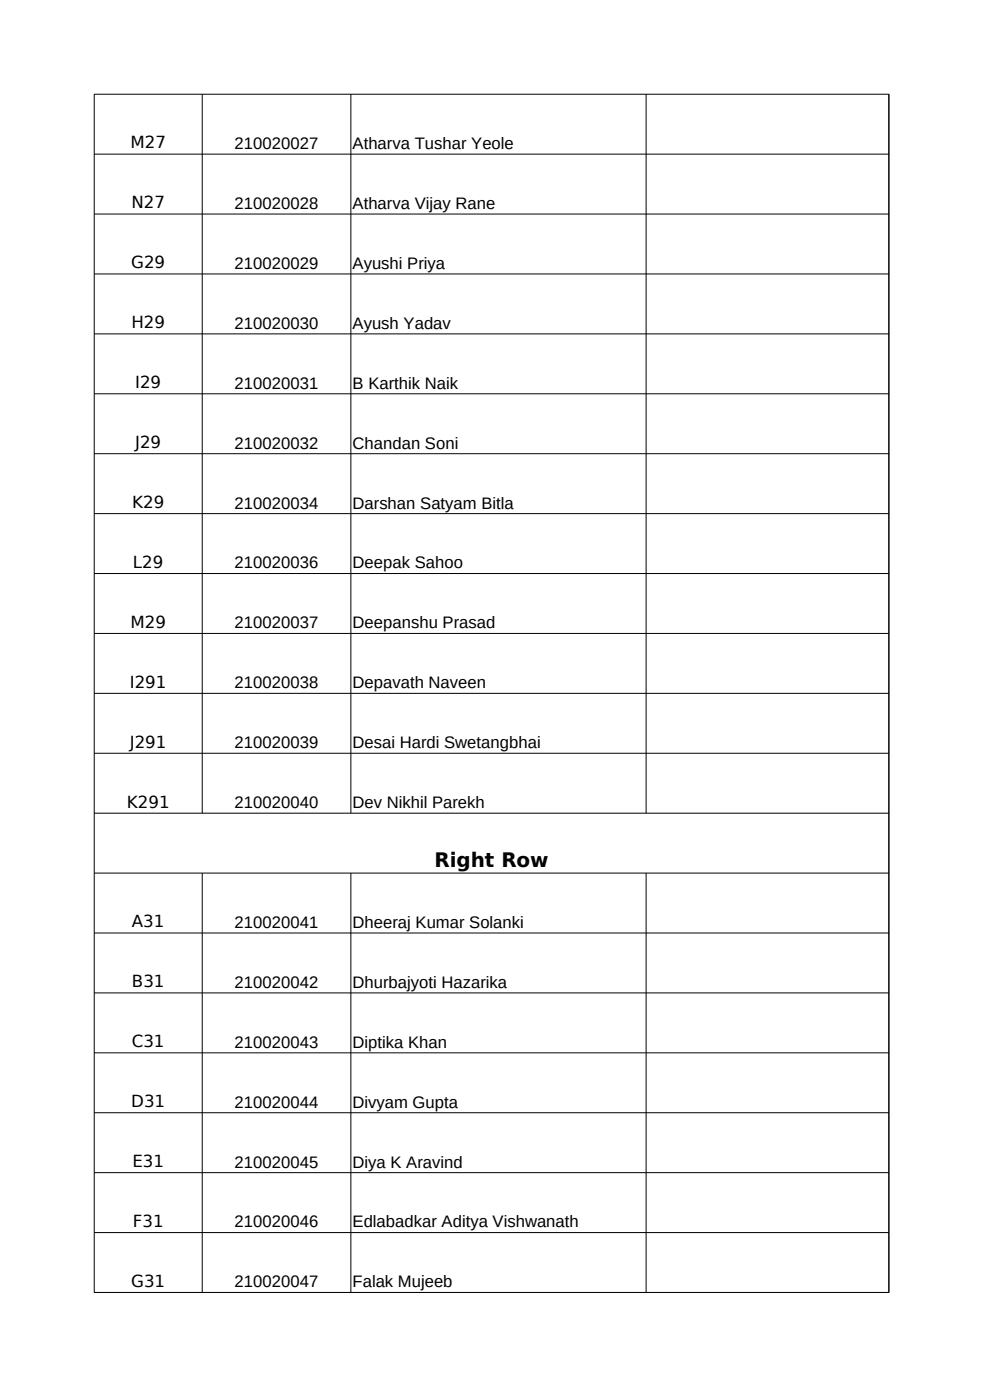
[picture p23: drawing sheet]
<svg xmlns="http://www.w3.org/2000/svg" width="210mm" height="297mm" viewBox="0 0 210 297" stroke-linecap="round" stroke-linejoin="round" font-family="sans-serif">
<defs><g id="words">
<text font-size="4.2" x="92.2" y="183.9">Right Row</text>
<g font-size="3.5">
<text x="27.7" y="31.5">M27</text>
<text x="49.8" y="31.6">210020027</text>
<text x="74.8" y="31.6">Atharva Tushar Yeole</text>
<text x="27.9" y="44.2">N27</text>
<text x="49.8" y="44.3">210020028</text>
<text x="74.8" y="44.3">Atharva Vijay Rane</text>
<text x="27.8" y="56.9">G29</text>
<text x="49.8" y="57">210020029</text>
<text x="74.8" y="57">Ayushi Priya</text>
<text x="27.9" y="69.6">H29</text>
<text x="49.8" y="69.7">210020030</text>
<text x="74.8" y="69.7">Ayush Yadav</text>
<text x="28.7" y="82.3">I29</text>
<text x="49.8" y="82.4">210020031</text>
<text x="74.8" y="82.4">B Karthik Naik</text>
<text x="28.7" y="95.1">J29</text>
<text x="49.8" y="95.2">210020032</text>
<text x="74.8" y="95.2">Chandan Soni</text>
<text x="28.1" y="107.8">K29</text>
<text x="49.8" y="107.9">210020034</text>
<text x="74.8" y="107.9">Darshan Satyam Bitla</text>
<text x="28.2" y="120.5">L29</text>
<text x="49.8" y="120.6">210020036</text>
<text x="74.8" y="120.6">Deepak Sahoo</text>
<text x="27.7" y="133.2">M29</text>
<text x="49.8" y="133.3">210020037</text>
<text x="74.8" y="133.3">Deepanshu Prasad</text>
<text x="27.5" y="145.9">I291</text>
<text x="49.8" y="146">210020038</text>
<text x="74.8" y="146">Depavath Naveen</text>
<text x="27.5" y="158.6">J291</text>
<text x="49.8" y="158.7">210020039</text>
<text x="74.8" y="158.7">Desai Hardi Swetangbhai</text>
<text x="26.9" y="171.3">K291</text>
<text x="49.8" y="171.4">210020040</text>
<text x="74.8" y="171.4">Dev Nikhil Parekh</text>
<text x="28" y="196.7">A31</text>
<text x="49.8" y="196.9">210020041</text>
<text x="74.8" y="196.9">Dheeraj Kumar Solanki</text>
<text x="28" y="209.4">B31</text>
<text x="49.8" y="209.6">210020042</text>
<text x="74.8" y="209.6">Dhurbajyoti Hazarika</text>
<text x="27.9" y="222.1">C31</text>
<text x="49.8" y="222.3">210020043</text>
<text x="74.8" y="222.3">Diptika Khan</text>
<text x="27.8" y="234.9">D31</text>
<text x="49.8" y="235">210020044</text>
<text x="74.8" y="235">Divyam Gupta</text>
<text x="28.1" y="247.6">E31</text>
<text x="49.8" y="247.7">210020045</text>
<text x="74.8" y="247.7">Diya K Aravind</text>
<text x="28.2" y="260.3">F31</text>
<text x="49.8" y="260.4">210020046</text>
<text x="74.8" y="260.4">Edlabadkar Aditya Vishwanath</text>
<text x="27.8" y="273">G31</text>
<text x="49.8" y="273.1">210020047</text>
<text x="74.8" y="273.1">Falak Mujeeb</text>
</g>
</g></defs>
<g fill="none" stroke="#000" stroke-width=".21">
<path d="M42.9 20v152.5M74.4 20v152.5M137.1 20v152.5M20 32.7h168.6M20 45.4h168.6M20 58.1h168.6M20 70.8h168.6M20 83.5h168.6M20 96.3h168.6M20 109h168.6M20 121.7h168.6M20 134.4h168.6"/>
<path d="M20 147.1h168.6M20 159.8h168.6M20 172.5h168.6M20 185.2h168.6M20 197.9h168.6M42.9 185.2v89M74.4 185.2v89M137.1 185.2v89M20 210.6h168.6M20 223.4h168.6M20 236.1h168.6M20 248.8h168.6"/>
<path d="M20 261.5h168.6M20 274.2h168.6M20 274.2v-254.2h168.6v254.2"/>
</g>
<use href="#words"/>
</svg>
